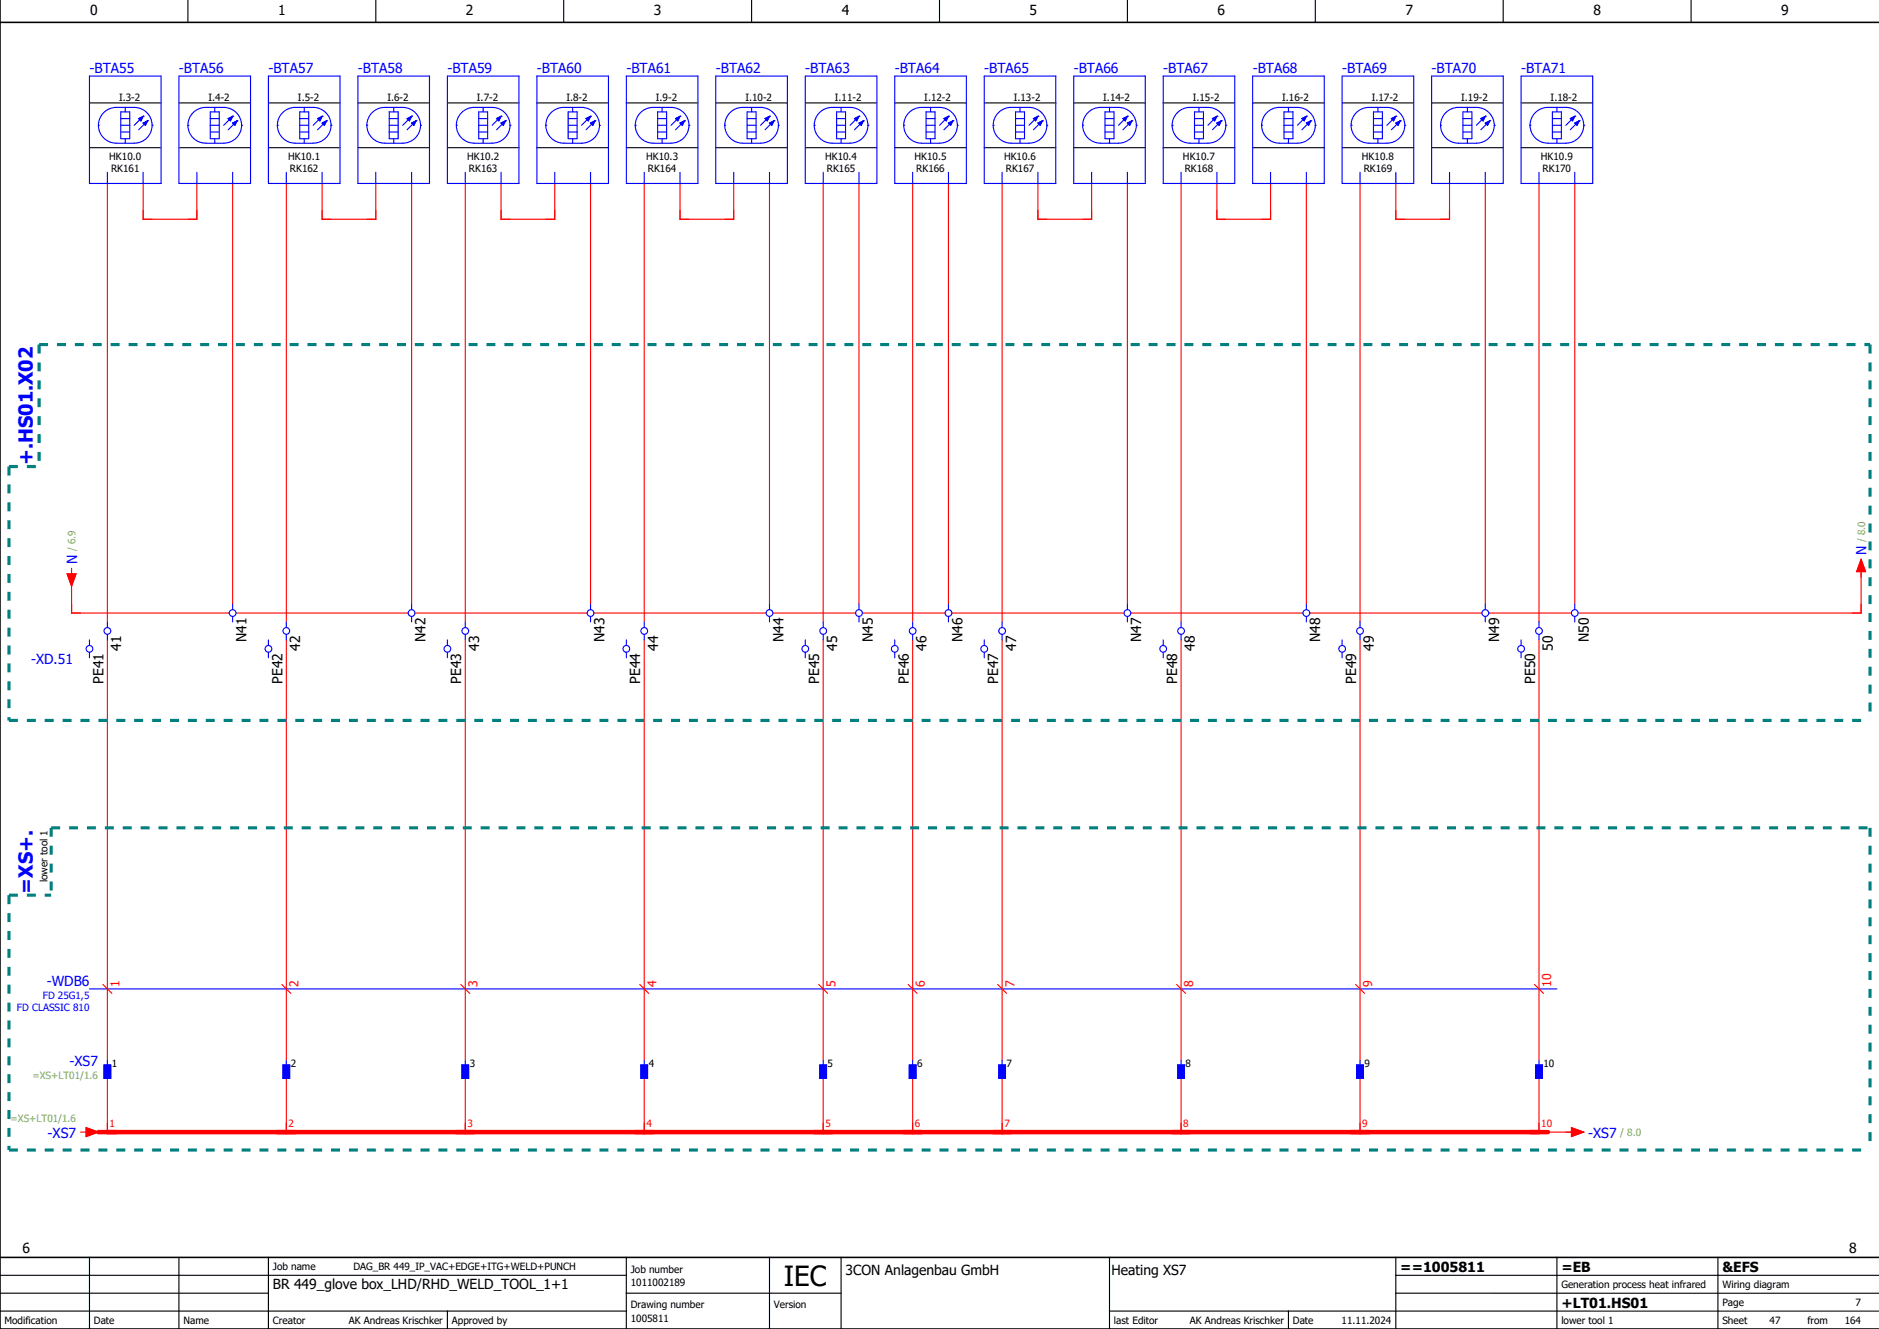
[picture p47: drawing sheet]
<svg xmlns="http://www.w3.org/2000/svg" width="420mm" height="297mm" viewBox="0 0 420 297" stroke-linecap="round" stroke-linejoin="round" font-family="sans-serif">
<defs><g id="words">
<text font-size="6.2" x="175.2" y="287.5">IEC</text>
<g font-size="4.3" fill="#00f">
<text x="7.4" y="103.9" transform="rotate(-90 7.4 103.9)">+.HS01.X02</text>
<text x="7.4" y="199.7" transform="rotate(-90 7.4 199.7)">=XS+.</text>
</g>
<g font-size="3.1">
<text x="20.2" y="3.4">0</text>
<text x="62.2" y="3.4">1</text>
<text x="104.2" y="3.4">2</text>
<text x="146.2" y="3.4">3</text>
<text x="188.2" y="3.4">4</text>
<text x="230.2" y="3.4">5</text>
<text x="272.2" y="3.4">6</text>
<text x="314.2" y="3.4">7</text>
<text x="356.2" y="3.4">8</text>
<text x="398.2" y="3.4">9</text>
<text x="55.1" y="143.5" transform="rotate(-90 55.1 143.5)">N41</text>
<text x="95.1" y="143.5" transform="rotate(-90 95.1 143.5)">N42</text>
<text x="135.1" y="143.5" transform="rotate(-90 135.1 143.5)">N43</text>
<text x="175.1" y="143.5" transform="rotate(-90 175.1 143.5)">N44</text>
<text x="195.1" y="143.5" transform="rotate(-90 195.1 143.5)">N45</text>
<text x="215.1" y="143.5" transform="rotate(-90 215.1 143.5)">N46</text>
<text x="255.1" y="143.5" transform="rotate(-90 255.1 143.5)">N47</text>
<text x="295.1" y="143.5" transform="rotate(-90 295.1 143.5)">N48</text>
<text x="335.1" y="143.5" transform="rotate(-90 335.1 143.5)">N49</text>
<text x="355.1" y="143.5" transform="rotate(-90 355.1 143.5)">N50</text>
<text x="27.1" y="145.4" transform="rotate(-90 27.1 145.4)">41</text>
<text x="67.1" y="145.4" transform="rotate(-90 67.1 145.4)">42</text>
<text x="107.1" y="145.4" transform="rotate(-90 107.1 145.4)">43</text>
<text x="147.1" y="145.4" transform="rotate(-90 147.1 145.4)">44</text>
<text x="187.1" y="145.4" transform="rotate(-90 187.1 145.4)">45</text>
<text x="207.1" y="145.4" transform="rotate(-90 207.1 145.4)">46</text>
<text x="227.1" y="145.4" transform="rotate(-90 227.1 145.4)">47</text>
<text x="267.1" y="145.4" transform="rotate(-90 267.1 145.4)">48</text>
<text x="307.1" y="145.4" transform="rotate(-90 307.1 145.4)">49</text>
<text x="347.1" y="145.4" transform="rotate(-90 347.1 145.4)">50</text>
<text x="23.1" y="152.8" transform="rotate(-90 23.1 152.8)">PE41</text>
<text x="63.1" y="152.8" transform="rotate(-90 63.1 152.8)">PE42</text>
<text x="103.1" y="152.8" transform="rotate(-90 103.1 152.8)">PE43</text>
<text x="143.1" y="152.8" transform="rotate(-90 143.1 152.8)">PE44</text>
<text x="183.1" y="152.8" transform="rotate(-90 183.1 152.8)">PE45</text>
<text x="203.1" y="152.8" transform="rotate(-90 203.1 152.8)">PE46</text>
<text x="223.1" y="152.8" transform="rotate(-90 223.1 152.8)">PE47</text>
<text x="263.1" y="152.8" transform="rotate(-90 263.1 152.8)">PE48</text>
<text x="303.1" y="152.8" transform="rotate(-90 303.1 152.8)">PE49</text>
<text x="343.1" y="152.8" transform="rotate(-90 343.1 152.8)">PE50</text>
<text x="5" y="280">6</text>
<text x="413.3" y="280">8</text>
<text x="189" y="285">3CON Anlagenbau GmbH</text>
<text x="248.5" y="284.9">Heating XS7</text>
<text x="313" y="284.2">==1005811</text>
<text x="349" y="284.2">=EB</text>
<text x="385" y="284.2">&amp;EFS</text>
<text x="61" y="288">BR 449_glove box_LHD/RHD_WELD_TOOL_1+1</text>
<text x="349" y="292.2">+LT01.HS01</text>
</g>
<g font-size="3.1" fill="#00f">
<text x="20" y="16.4">-BTA55</text>
<text x="40" y="16.4">-BTA56</text>
<text x="60" y="16.4">-BTA57</text>
<text x="80" y="16.4">-BTA58</text>
<text x="100" y="16.4">-BTA59</text>
<text x="120" y="16.4">-BTA60</text>
<text x="140" y="16.4">-BTA61</text>
<text x="160" y="16.4">-BTA62</text>
<text x="180" y="16.4">-BTA63</text>
<text x="200" y="16.4">-BTA64</text>
<text x="220" y="16.4">-BTA65</text>
<text x="240" y="16.4">-BTA66</text>
<text x="260" y="16.4">-BTA67</text>
<text x="280" y="16.4">-BTA68</text>
<text x="300" y="16.4">-BTA69</text>
<text x="320" y="16.4">-BTA70</text>
<text x="340" y="16.4">-BTA71</text>
<text x="417.2" y="124" transform="rotate(-90 417.2 124)">N</text>
<text x="17.2" y="126" transform="rotate(-90 17.2 126)">N</text>
<text x="6.9" y="148.3">-XD.51</text>
<text x="10.4" y="220.4">-WDB6</text>
<text x="15.5" y="238.2">-XS7</text>
<text x="10.6" y="254.2">-XS7</text>
<text x="355" y="254.2">-XS7</text>
</g>
<g font-size="2.7" fill="#f00">
<text x="26.7" y="220.5" transform="rotate(-90 26.7 220.5)">1</text>
<text x="66.7" y="220.5" transform="rotate(-90 66.7 220.5)">2</text>
<text x="106.7" y="220.5" transform="rotate(-90 106.7 220.5)">3</text>
<text x="146.7" y="220.5" transform="rotate(-90 146.7 220.5)">4</text>
<text x="186.7" y="220.5" transform="rotate(-90 186.7 220.5)">5</text>
<text x="206.7" y="220.5" transform="rotate(-90 206.7 220.5)">6</text>
<text x="226.7" y="220.5" transform="rotate(-90 226.7 220.5)">7</text>
<text x="266.7" y="220.5" transform="rotate(-90 266.7 220.5)">8</text>
<text x="306.7" y="220.5" transform="rotate(-90 306.7 220.5)">9</text>
<text x="346.7" y="220.5" transform="rotate(-90 346.7 220.5)">10</text>
</g>
<g font-size="2.2">
<text x="26.6" y="22.5">I.3-2</text>
<text x="46.6" y="22.5">I.4-2</text>
<text x="66.6" y="22.5">I.5-2</text>
<text x="86.6" y="22.5">I.6-2</text>
<text x="106.6" y="22.5">I.7-2</text>
<text x="126.6" y="22.5">I.8-2</text>
<text x="146.6" y="22.5">I.9-2</text>
<text x="166.6" y="22.5">I.10-2</text>
<text x="186.6" y="22.5">I.11-2</text>
<text x="206.6" y="22.5">I.12-2</text>
<text x="226.6" y="22.5">I.13-2</text>
<text x="246.6" y="22.5">I.14-2</text>
<text x="266.6" y="22.5">I.15-2</text>
<text x="286.6" y="22.5">I.16-2</text>
<text x="306.6" y="22.5">I.17-2</text>
<text x="326.6" y="22.5">I.19-2</text>
<text x="346.6" y="22.5">I.18-2</text>
<text x="24.4" y="35.8">HK10.0</text>
<text x="64.4" y="35.8">HK10.1</text>
<text x="104.4" y="35.8">HK10.2</text>
<text x="144.4" y="35.8">HK10.3</text>
<text x="184.4" y="35.8">HK10.4</text>
<text x="204.4" y="35.8">HK10.5</text>
<text x="224.4" y="35.8">HK10.6</text>
<text x="264.4" y="35.8">HK10.7</text>
<text x="304.4" y="35.8">HK10.8</text>
<text x="344.4" y="35.8">HK10.9</text>
<text x="24.8" y="38.5">RK161</text>
<text x="64.8" y="38.5">RK162</text>
<text x="104.8" y="38.5">RK163</text>
<text x="144.8" y="38.5">RK164</text>
<text x="184.8" y="38.5">RK165</text>
<text x="204.8" y="38.5">RK166</text>
<text x="224.8" y="38.5">RK167</text>
<text x="264.8" y="38.5">RK168</text>
<text x="304.8" y="38.5">RK169</text>
<text x="344.8" y="38.5">RK170</text>
<text x="10.6" y="197.2" transform="rotate(-90 10.6 197.2)">lower tool 1</text>
<text x="25" y="238.4">1</text>
<text x="65" y="238.4">2</text>
<text x="105" y="238.4">3</text>
<text x="145" y="238.4">4</text>
<text x="185" y="238.4">5</text>
<text x="205" y="238.4">6</text>
<text x="225" y="238.4">7</text>
<text x="265" y="238.4">8</text>
<text x="305" y="238.4">9</text>
<text x="345" y="238.4">10</text>
<text x="61" y="283.9">Job name</text>
<text x="79" y="283.9">DAG_BR 449_IP_VAC+EDGE+ITG+WELD+PUNCH</text>
<text x="141" y="287.4">1011002189</text>
<text x="141" y="284.4">Job number</text>
<text x="349" y="287.9">Generation process heat infrared</text>
<text x="385" y="287.9">Wiring diagram</text>
<text x="141" y="292.4">Drawing number</text>
<text x="173" y="292.4">Version</text>
<text x="385" y="291.9">Page</text>
<text x="414.8" y="291.9">7</text>
<text x="1" y="295.9">Modification</text>
<text x="21" y="295.9">Date</text>
<text x="41" y="295.9">Name</text>
<text x="61" y="295.9">Creator</text>
<text x="78" y="295.9">AK Andreas Krischker</text>
<text x="101" y="295.9">Approved by</text>
<text x="141" y="295.4">1005811</text>
<text x="249" y="295.9">last Editor</text>
<text x="266" y="295.9">AK Andreas Krischker</text>
<text x="289" y="295.9">Date</text>
<text x="299.9" y="295.9">11.11.2024</text>
<text x="349" y="295.9">lower tool 1</text>
<text x="385" y="295.9">Sheet</text>
<text x="395.6" y="295.9">47</text>
<text x="404" y="295.9">from</text>
<text x="412.3" y="295.9">164</text>
</g>
<g font-size="2.2" fill="#7ca552">
<text x="16.9" y="123.2" transform="rotate(-90 16.9 123.2)">/ 6.9</text>
<text x="416.9" y="121.2" transform="rotate(-90 416.9 121.2)">/ 8.0</text>
<text x="7.3" y="241.1">=XS+LT01/1.6</text>
<text x="2.4" y="250.7">=XS+LT01/1.6</text>
<text x="362.1" y="253.9">/ 8.0</text>
</g>
<g font-size="2.2" fill="#00f">
<text x="3.8" y="225.9">FD CLASSIC 810</text>
<text x="9.6" y="223.2">FD 25G1,5</text>
</g>
<g font-size="2.2" fill="#f00">
<text x="24.5" y="251.9">1</text>
<text x="64.5" y="251.9">2</text>
<text x="104.5" y="251.9">3</text>
<text x="144.5" y="251.9">4</text>
<text x="184.5" y="251.9">5</text>
<text x="204.5" y="251.9">6</text>
<text x="224.5" y="251.9">7</text>
<text x="264.5" y="251.9">8</text>
<text x="304.5" y="251.9">9</text>
<text x="344.5" y="251.9">10</text>
</g>
</g></defs>
<g fill="none" stroke="#000" stroke-width=".25">
<path d="M42 0v5M84 0v5M126 0v5M168 0v5M210 0v5M252 0v5M294 0v5M336 0v5M378 0v5M20 23h16M20 33h16M40 23h16"/>
<path d="M40 33h16M60 23h16M60 33h16M80 23h16M80 33h16M100 23h16M100 33h16M120 23h16M120 33h16M140 23h16M140 33h16M160 23h16"/>
<path d="M160 33h16M180 23h16M180 33h16M200 23h16M200 33h16M220 23h16M220 33h16M240 23h16M240 33h16M260 23h16M260 33h16M280 23h16"/>
<path d="M280 33h16M300 23h16M300 33h16M320 23h16M320 33h16M340 23h16M340 33h16M0 293h140M0 289h60M0 285h140M20 281v16M40 281v16"/>
<path d="M60 281v16M100 293v3.9M140 289h48M140 281v16M172 281v16M188 281v16M248 293h171.9M248 281v16M288 293v3.9M312 289h107.9M312 281v16M348 281v16"/>
<path d="M384 281v16M420 285h-108"/>
</g>
<path d="M0 0v297h420M0 5h420M0 281h420" fill="none" stroke="#000" stroke-width=".35"/>
<g fill="none" stroke="#f00" stroke-width=".25">
<path d="M24 41v98M32 41v8h12v-8M52 41v94M64 41v98M72 41v8h12v-8M92 41v94M104 41v98M112 41v8h12v-8M132 41v94M144 41v98M152 41v8h12v-8M172 41v94"/>
<path d="M184 41v98M192 41v94M204 41v98M212 41v94M224 41v98M232 41v8h12v-8M252 41v94M264 41v98M272 41v8h12v-8M292 41v94M304 41v98M312 41v8h12v-8"/>
<path d="M332 41v94M344 41v98M352 41v94M15 128.3h2l-1 2.7zM16 130v7h35.3M16 127v1.3M52.8 137h38.4M92.7 137h38.5M132.7 137h38.5M172.7 137h18.5M192.8 137h18.5M212.8 137h38.5"/>
<path d="M252.8 137h38.5M292.8 137h38.4M332.7 137h18.5M416 127.8v9.2h-63.3M416 125l1 2.8h-2zM24 143v94M64 143v94M104 143v94M144 143v94M184 143v94M204 143v94M224 143v94"/>
<path d="M264 143v94M304 143v94M344 143v94M23 220l2 2M63 220l2 2M103 220l2 2M143 220l2 2M183 220l2 2M203 220l2 2M223 220l2 2M263 220l2 2M303 220l2 2"/>
<path d="M343 220l2 2M18 253h1.2M19.2 252l2.8 1-2.8 1zM24 241v12h-4M64 241v12M104 241v12M144 241v12M184 241v12M204 241v12M224 241v12M264 241v12M304 241v12"/>
<path d="M344 241v12h8M351.2 252l2.8 1-2.8 1z"/>
</g>
<path d="M22 253h324" fill="none" stroke="#f00" stroke-width="1"/>
<g fill="none" stroke="#00f" stroke-width=".25">
<path d="M20 17h16v24h-16zM40 17h16v24h-16zM60 17h16v24h-16zM80 17h16v24h-16zM100 17h16v24h-16zM120 17h16v24h-16zM140 17h16v24h-16zM160 17h16v24h-16zM180 17h16v24h-16zM200 17h16v24h-16zM220 17h16v24h-16zM240 17h16v24h-16z"/>
<path d="M260 17h16v24h-16zM280 17h16v24h-16zM300 17h16v24h-16zM320 17h16v24h-16zM340 17h16v24h-16zM22 28a4 4 0 0 0 4 4h4a4 4 0 0 0 4-4M22 28a4 4 0 0 1 4-4h4a4 4 0 0 1 4 4M22 28h.1M24 38.5v2.5M27 28h2M27 25h2v6h-2zM27 26.5h2"/>
<path d="M27 29.5h2M28 24v1M28 31v1M31 26.5l1-.5-.5 1zM32 26h.1M32 27.5l1-.5-.5 1zM32 26l-2 2M32 38.5v2.5M33 27h.1M33 27l-2 2M34 28h.1M42 28a4 4 0 0 0 4 4h4a4 4 0 0 0 4-4"/>
<path d="M42 28a4 4 0 0 1 4-4h4a4 4 0 0 1 4 4M42 28h.1M44 38.5v2.5M47 28h2M47 25h2v6h-2zM47 26.5h2M47 29.5h2M48 24v1M48 31v1M51 26.5l1-.5-.5 1zM52 26h.1M52 27.5l1-.5-.5 1z"/>
<path d="M52 26l-2 2M52 38.5v2.5M53 27h.1M53 27l-2 2M54 28h.1M62 28a4 4 0 0 0 4 4h4a4 4 0 0 0 4-4M62 28a4 4 0 0 1 4-4h4a4 4 0 0 1 4 4M62 28h.1M64 38.5v2.5M67 28h2M67 25h2v6h-2zM67 26.5h2"/>
<path d="M67 29.5h2M68 24v1M68 31v1M71 26.5l1-.5-.5 1zM72 26h.1M72 27.5l1-.5-.5 1zM72 26l-2 2M72 38.5v2.5M73 27h.1M73 27l-2 2M74 28h.1M82 28a4 4 0 0 0 4 4h4a4 4 0 0 0 4-4"/>
<path d="M82 28a4 4 0 0 1 4-4h4a4 4 0 0 1 4 4M82 28h.1M84 38.5v2.5M87 28h2M87 25h2v6h-2zM87 26.5h2M87 29.5h2M88 24v1M88 31v1M91 26.5l1-.5-.5 1zM92 26h.1M92 27.5l1-.5-.5 1z"/>
<path d="M92 26l-2 2M92 38.5v2.5M93 27h.1M93 27l-2 2M94 28h.1M102 28a4 4 0 0 0 4 4h4a4 4 0 0 0 4-4M102 28a4 4 0 0 1 4-4h4a4 4 0 0 1 4 4M102 28h.1M104 38.5v2.5M107 28h2M107 25h2v6h-2zM107 26.5h2"/>
<path d="M107 29.5h2M108 24v1M108 31v1M111 26.5l1-.5-.5 1zM112 26h.1M112 27.5l1-.5-.5 1zM112 26l-2 2M112 38.5v2.5M113 27h.1M113 27l-2 2M114 28h.1M122 28a4 4 0 0 0 4 4h4a4 4 0 0 0 4-4"/>
<path d="M122 28a4 4 0 0 1 4-4h4a4 4 0 0 1 4 4M122 28h.1M124 38.5v2.5M127 28h2M127 25h2v6h-2zM127 26.5h2M127 29.5h2M128 24v1M128 31v1M131 26.5l1-.5-.5 1zM132 26h.1M132 27.5l1-.5-.5 1z"/>
<path d="M132 26l-2 2M132 38.5v2.5M133 27h.1M133 27l-2 2M134 28h.1M142 28a4 4 0 0 0 4 4h4a4 4 0 0 0 4-4M142 28a4 4 0 0 1 4-4h4a4 4 0 0 1 4 4M142 28h.1M144 38.5v2.5M147 28h2M147 25h2v6h-2zM147 26.5h2"/>
<path d="M147 29.5h2M148 24v1M148 31v1M151 26.5l1-.5-.5 1zM152 26h.1M152 27.5l1-.5-.5 1zM152 26l-2 2M152 38.5v2.5M153 27h.1M153 27l-2 2M154 28h.1M162 28a4 4 0 0 0 4 4h4a4 4 0 0 0 4-4"/>
<path d="M162 28a4 4 0 0 1 4-4h4a4 4 0 0 1 4 4M162 28h.1M164 38.5v2.5M167 28h2M167 25h2v6h-2zM167 26.5h2M167 29.5h2M168 24v1M168 31v1M171 26.5l1-.5-.5 1zM172 26h.1M172 27.5l1-.5-.5 1z"/>
<path d="M172 26l-2 2M172 38.5v2.5M173 27h.1M173 27l-2 2M174 28h.1M182 28a4 4 0 0 0 4 4h4a4 4 0 0 0 4-4M182 28a4 4 0 0 1 4-4h4a4 4 0 0 1 4 4M182 28h.1M184 38.5v2.5M187 28h2M187 25h2v6h-2zM187 26.5h2"/>
<path d="M187 29.5h2M188 24v1M188 31v1M191 26.5l1-.5-.5 1zM192 26h.1M192 27.5l1-.5-.5 1zM192 26l-2 2M192 38.5v2.5M193 27h.1M193 27l-2 2M194 28h.1M202 28a4 4 0 0 0 4 4h4a4 4 0 0 0 4-4"/>
<path d="M202 28a4 4 0 0 1 4-4h4a4 4 0 0 1 4 4M202 28h.1M204 38.5v2.5M207 28h2M207 25h2v6h-2zM207 26.5h2M207 29.5h2M208 24v1M208 31v1M211 26.5l1-.5-.5 1zM212 26h.1M212 27.5l1-.5-.5 1z"/>
<path d="M212 26l-2 2M212 38.5v2.5M213 27h.1M213 27l-2 2M214 28h.1M222 28a4 4 0 0 0 4 4h4a4 4 0 0 0 4-4M222 28a4 4 0 0 1 4-4h4a4 4 0 0 1 4 4M222 28h.1M224 38.5v2.5M227 28h2M227 25h2v6h-2zM227 26.5h2"/>
<path d="M227 29.5h2M228 24v1M228 31v1M231 26.5l1-.5-.5 1zM232 26h.1M232 27.5l1-.5-.5 1zM232 26l-2 2M232 38.5v2.5M233 27h.1M233 27l-2 2M234 28h.1M242 28a4 4 0 0 0 4 4h4a4 4 0 0 0 4-4"/>
<path d="M242 28a4 4 0 0 1 4-4h4a4 4 0 0 1 4 4M242 28h.1M244 38.5v2.5M247 28h2M247 25h2v6h-2zM247 26.5h2M247 29.5h2M248 24v1M248 31v1M251 26.5l1-.5-.5 1zM252 26h.1M252 27.5l1-.5-.5 1z"/>
<path d="M252 26l-2 2M252 38.5v2.5M253 27h.1M253 27l-2 2M254 28h.1M262 28a4 4 0 0 0 4 4h4a4 4 0 0 0 4-4M262 28a4 4 0 0 1 4-4h4a4 4 0 0 1 4 4M262 28h.1M264 38.5v2.5M267 28h2M267 25h2v6h-2zM267 26.5h2"/>
<path d="M267 29.5h2M268 24v1M268 31v1M271 26.5l1-.5-.5 1zM272 26h.1M272 27.5l1-.5-.5 1zM272 26l-2 2M272 38.5v2.5M273 27h.1M273 27l-2 2M274 28h.1M282 28a4 4 0 0 0 4 4h4a4 4 0 0 0 4-4"/>
<path d="M282 28a4 4 0 0 1 4-4h4a4 4 0 0 1 4 4M282 28h.1M284 38.5v2.5M287 28h2M287 25h2v6h-2zM287 26.5h2M287 29.5h2M288 24v1M288 31v1M291 26.5l1-.5-.5 1zM292 26h.1M292 27.5l1-.5-.5 1z"/>
<path d="M292 26l-2 2M292 38.5v2.5M293 27h.1M293 27l-2 2M294 28h.1M302 28a4 4 0 0 0 4 4h4a4 4 0 0 0 4-4M302 28a4 4 0 0 1 4-4h4a4 4 0 0 1 4 4M302 28h.1M304 38.5v2.5M307 28h2M307 25h2v6h-2zM307 26.5h2"/>
<path d="M307 29.5h2M308 24v1M308 31v1M311 26.5l1-.5-.5 1zM312 26h.1M312 27.5l1-.5-.5 1zM312 26l-2 2M312 38.5v2.5M313 27h.1M313 27l-2 2M314 28h.1M322 28a4 4 0 0 0 4 4h4a4 4 0 0 0 4-4"/>
<path d="M322 28a4 4 0 0 1 4-4h4a4 4 0 0 1 4 4M322 28h.1M324 38.5v2.5M327 28h2M327 25h2v6h-2zM327 26.5h2M327 29.5h2M328 24v1M328 31v1M331 26.5l1-.5-.5 1zM332 26h.1M332 27.5l1-.5-.5 1z"/>
<path d="M332 26l-2 2M332 38.5v2.5M333 27h.1M333 27l-2 2M334 28h.1M342 28a4 4 0 0 0 4 4h4a4 4 0 0 0 4-4M342 28a4 4 0 0 1 4-4h4a4 4 0 0 1 4 4M342 28h.1M344 38.5v2.5M347 28h2M347 25h2v6h-2zM347 26.5h2"/>
<path d="M347 29.5h2M348 24v1M348 31v1M351 26.5l1-.5-.5 1zM352 26h.1M352 27.5l1-.5-.5 1zM352 26l-2 2M352 38.5v2.5M353 27h.1M353 27l-2 2M354 28h.1M24 139v1.2"/>
<path d="M52 135v1.3M52 137.8v1.2M64 139v1.2M92 135v1.3M92 137.8v1.2M104 139v1.2M132 135v1.3M132 137.8v1.2M144 139v1.2M172 135v1.3M172 137.8v1.2M184 139v1.2"/>
<path d="M192 135v1.3M192 137.8v1.2M204 139v1.2M212 135v1.3M212 137.8v1.2M224 139v1.2M252 135v1.3M252 137.8v1.2M264 139v1.2M292 135v1.3M292 137.8v1.2M304 139v1.2"/>
<path d="M332 135v1.3M332 137.8v1.2M344 139v1.2M352 135v1.3M352 137.8v1.2M20 143v1.3M20 145.8v1.2M24 141.7v1.3M60 143v1.3M60 145.8v1.2M64 141.7v1.3M100 143v1.3"/>
<path d="M100 145.8v1.2M104 141.7v1.3M140 143v1.3M140 145.8v1.2M144 141.7v1.3M180 143v1.3M180 145.8v1.2M184 141.7v1.3M200 143v1.3M200 145.8v1.2M204 141.7v1.3M220 143v1.3"/>
<path d="M220 145.8v1.2M224 141.7v1.3M260 143v1.3M260 145.8v1.2M264 141.7v1.3M300 143v1.3M300 145.8v1.2M304 141.7v1.3M340 143v1.3M340 145.8v1.2M344 141.7v1.3M20 221h328"/>
<path d="M23.2 238h1.6v3h-1.6zM24 237v1M63.2 238h1.5v3h-1.5zM64 237v1M103.2 238h1.5v3h-1.5zM104 237v1M143.2 238h1.6v3h-1.6zM144 237v1M183.3 238h1.5v3h-1.5zM184 237v1M203.3 238h1.5v3h-1.5zM204 237v1"/>
<path d="M223.3 238h1.5v3h-1.5zM224 237v1M263.3 238h1.4v3h-1.4zM264 237v1M303.2 238h1.5v3h-1.5zM304 237v1M343.2 238h1.5v3h-1.5zM344 237v1"/>
<circle cx="52" cy="137" r=".75"/>
<circle cx="92" cy="137" r=".75"/>
<circle cx="132" cy="137" r=".75"/>
<circle cx="172" cy="137" r=".75"/>
<circle cx="192" cy="137" r=".75"/>
<circle cx="212" cy="137" r=".75"/>
<circle cx="252" cy="137" r=".75"/>
<circle cx="292" cy="137" r=".75"/>
<circle cx="332" cy="137" r=".75"/>
<circle cx="352" cy="137" r=".75"/>
<circle cx="20" cy="145" r=".75"/>
<circle cx="24" cy="141" r=".75"/>
<circle cx="60" cy="145" r=".75"/>
<circle cx="64" cy="141" r=".75"/>
<circle cx="100" cy="145" r=".75"/>
<circle cx="104" cy="141" r=".75"/>
<circle cx="140" cy="145" r=".75"/>
<circle cx="144" cy="141" r=".75"/>
<circle cx="180" cy="145" r=".75"/>
<circle cx="184" cy="141" r=".75"/>
<circle cx="200" cy="145" r=".75"/>
<circle cx="204" cy="141" r=".75"/>
<circle cx="220" cy="145" r=".75"/>
<circle cx="224" cy="141" r=".75"/>
<circle cx="260" cy="145" r=".75"/>
<circle cx="264" cy="141" r=".75"/>
<circle cx="300" cy="145" r=".75"/>
<circle cx="304" cy="141" r=".75"/>
<circle cx="340" cy="145" r=".75"/>
<circle cx="344" cy="141" r=".75"/>
</g>
<g fill="#00f" stroke="#00f" stroke-width=".22">
<path d="M32 27.5l1-.5-.5 1z"/>
<path d="M31 26.5l1-.5-.5 1z"/>
<path d="M52 27.5l1-.5-.5 1z"/>
<path d="M51 26.5l1-.5-.5 1z"/>
<path d="M72 27.5l1-.5-.5 1z"/>
<path d="M71 26.5l1-.5-.5 1z"/>
<path d="M92 27.5l1-.5-.5 1z"/>
<path d="M91 26.5l1-.5-.5 1z"/>
<path d="M112 27.5l1-.5-.5 1z"/>
<path d="M111 26.5l1-.5-.5 1z"/>
<path d="M132 27.5l1-.5-.5 1z"/>
<path d="M131 26.5l1-.5-.5 1z"/>
<path d="M152 27.5l1-.5-.5 1z"/>
<path d="M151 26.5l1-.5-.5 1z"/>
<path d="M172 27.5l1-.5-.5 1z"/>
<path d="M171 26.5l1-.5-.5 1z"/>
<path d="M192 27.5l1-.5-.5 1z"/>
<path d="M191 26.5l1-.5-.5 1z"/>
<path d="M212 27.5l1-.5-.5 1z"/>
<path d="M211 26.5l1-.5-.5 1z"/>
<path d="M232 27.5l1-.5-.5 1z"/>
<path d="M231 26.5l1-.5-.5 1z"/>
<path d="M252 27.5l1-.5-.5 1z"/>
<path d="M251 26.5l1-.5-.5 1z"/>
<path d="M272 27.5l1-.5-.5 1z"/>
<path d="M271 26.5l1-.5-.5 1z"/>
<path d="M292 27.5l1-.5-.5 1z"/>
<path d="M291 26.5l1-.5-.5 1z"/>
<path d="M352 27.5l1-.5-.5 1z"/>
<path d="M351 26.5l1-.5-.5 1z"/>
<path d="M312 27.5l1-.5-.5 1z"/>
<path d="M311 26.5l1-.5-.5 1z"/>
<path d="M332 27.5l1-.5-.5 1z"/>
<path d="M331 26.5l1-.5-.5 1z"/>
<path d="M23.2 238h1.6v3h-1.6z"/>
<path d="M63.2 238h1.5v3h-1.5z"/>
<path d="M103.2 238h1.5v3h-1.5z"/>
<path d="M143.2 238h1.6v3h-1.6z"/>
<path d="M183.3 238h1.5v3h-1.5z"/>
<path d="M203.3 238h1.5v3h-1.5z"/>
<path d="M223.3 238h1.5v3h-1.5z"/>
<path d="M263.3 238h1.4v3h-1.4z"/>
<path d="M303.2 238h1.5v3h-1.5z"/>
<path d="M343.2 238h1.5v3h-1.5z"/>
</g>
<path d="M8.7 77v27.3M8.7 77h409.3M418 77v84M2 104.3h6.7M2 104.3v56.7M2 161h416M11.4 185v15.1M11.4 185h406.6M418 185v72M2 200.1h9.4M2 200.1v56.9M2 257h416" fill="none" stroke="#007f7f" stroke-width=".7" stroke-dasharray="2 2" stroke-linecap="butt"/>
<g fill="#f00" stroke="#f00" stroke-width=".22">
<path d="M19.2 252l2.8 1-2.8 1z"/>
<path d="M416 125l1 2.8h-2z"/>
<path d="M15 128.3h2l-1 2.7z"/>
<path d="M351.2 252l2.8 1-2.8 1z"/>
</g>
<use href="#words"/>
</svg>
